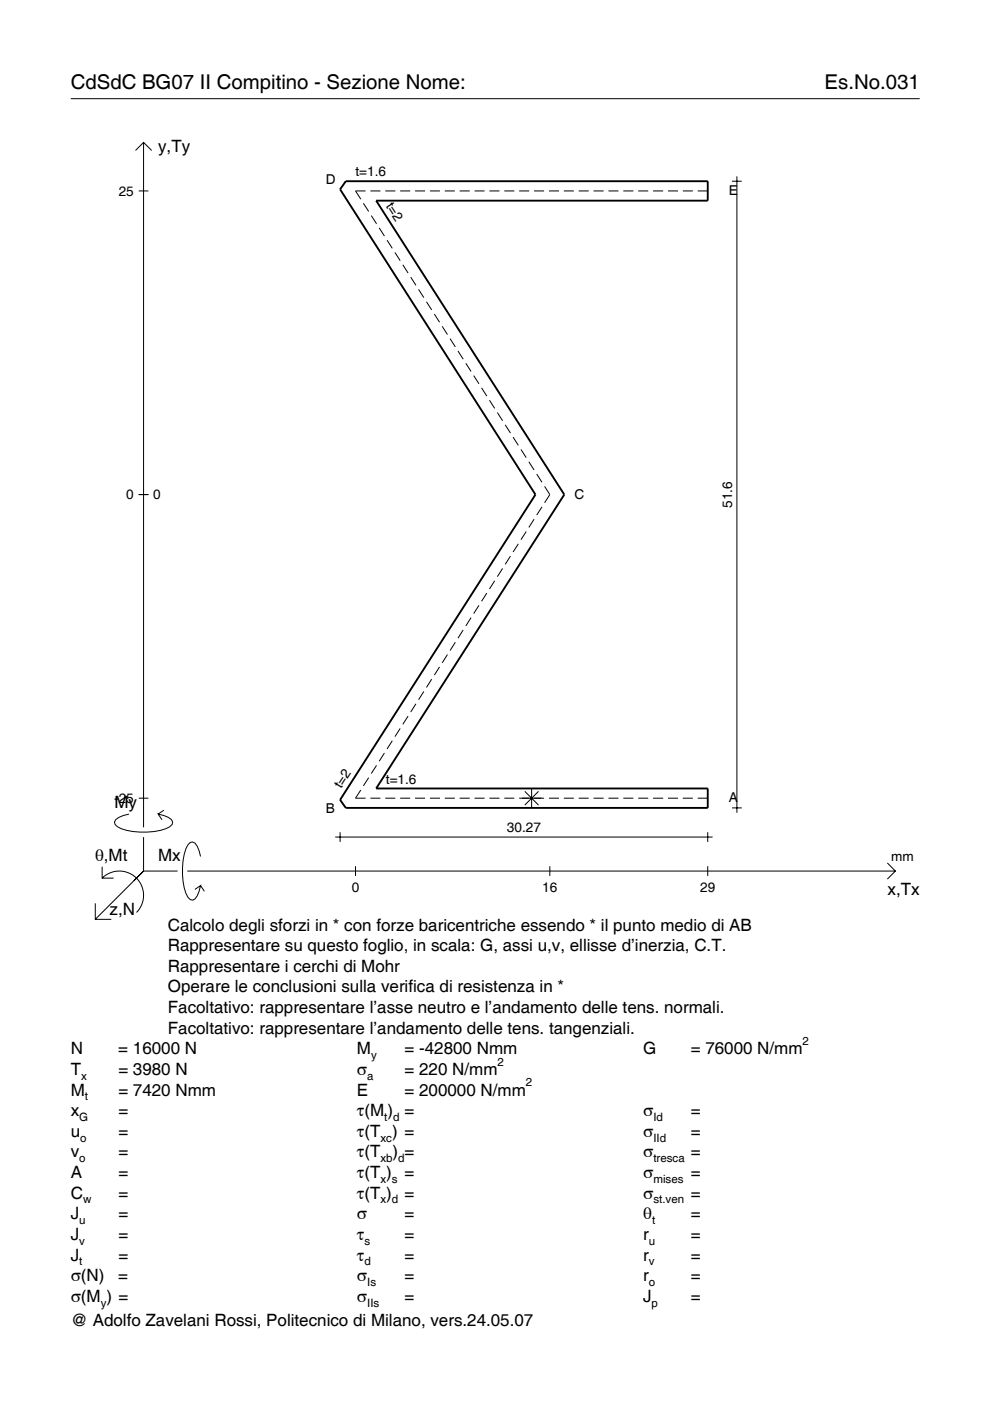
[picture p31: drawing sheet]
<svg xmlns="http://www.w3.org/2000/svg" width="210mm" height="297mm" viewBox="0 0 210 297" stroke-linecap="round" stroke-linejoin="round" font-family="sans-serif">
<defs><g id="words">
<g font-size="4.3">
<text x="15" y="18.9">CdSdC BG07 II Compitino - Sezione Nome:</text>
<text x="174.8" y="18.9">Es.No.031</text>
</g>
<g font-size="3.6">
<text x="33.5" y="32.3">y,Ty</text>
<text x="24.3" y="171.3">My</text>
<text x="20.1" y="182.6">θ,Mt</text>
<text x="33.5" y="182.6">Mx</text>
<text x="188.2" y="189.8">x,Tx</text>
<text x="23.2" y="193.9">z,N</text>
<text x="35.6" y="197.3">Calcolo degli sforzi in * con forze baricentriche essendo * il punto medio di AB</text>
<text x="35.6" y="201.7">Rappresentare su questo foglio, in scala: G, assi u,v, ellisse d’inerzia, C.T.</text>
<text x="35.6" y="206">Rappresentare i cerchi di Mohr</text>
<text x="35.6" y="210.4">Operare le conclusioni sulla verifica di resistenza in *</text>
<text x="35.6" y="214.8">Facoltativo: rappresentare l’asse neutro e l’andamento delle tens. normali.</text>
<text x="35.6" y="219.2">Facoltativo: rappresentare l’andamento delle tens. tangenziali.</text>
<text x="15" y="223.5">N</text>
<text x="15" y="227.9">T</text>
<text x="25.1" y="223.5">= 16000 N</text>
<text x="25.1" y="227.9">= 3980 N</text>
<text x="75.7" y="227.9">σ</text>
<text x="75.7" y="223.5">M</text>
<text x="85.8" y="223.5">= -42800 Nmm</text>
<text x="85.8" y="227.9">= 220 N/mm</text>
<text x="136.4" y="223.5">G</text>
<text x="146.5" y="223.5">= 76000 N/mm</text>
<text x="15" y="232.3">M</text>
<text x="25.1" y="232.3">= 7420 Nmm</text>
<text x="75.7" y="232.3">E</text>
<text x="85.8" y="232.3">= 200000 N/mm</text>
<text x="15" y="236.7">x</text>
<text x="25.1" y="236.7">=</text>
<text x="75.7" y="236.7">τ(M ) =</text>
<text x="136.4" y="236.7">σ</text>
<text x="146.5" y="236.7">=</text>
<text x="15" y="241">u</text>
<text x="15" y="245.4">v</text>
<text x="25.1" y="241">=</text>
<text x="25.1" y="245.4">=</text>
<text x="75.7" y="241">τ(T ) =</text>
<text x="75.7" y="245.4">τ(T</text>
<text x="83.3" y="245.4">) =</text>
<text x="136.4" y="241">σ</text>
<text x="136.4" y="245.4">σ</text>
<text x="146.5" y="241">=</text>
<text x="146.5" y="245.4">=</text>
<text x="15" y="249.8">A</text>
<text x="25.1" y="249.8">=</text>
<text x="75.7" y="249.8">τ(T )</text>
<text x="85.8" y="249.8">=</text>
<text x="136.4" y="249.8">σ</text>
<text x="146.5" y="249.8">=</text>
<text x="15" y="254.2">C</text>
<text x="25.1" y="254.2">=</text>
<text x="75.7" y="254.2">τ(T )</text>
<text x="85.8" y="254.2">=</text>
<text x="136.4" y="254.2">σ</text>
<text x="146.5" y="254.2">=</text>
<text x="15" y="258.5">J</text>
<text x="15" y="262.9">J</text>
<text x="25.1" y="258.5">=</text>
<text x="25.1" y="262.9">=</text>
<text x="75.7" y="258.5">σ</text>
<text x="75.7" y="262.9">τ</text>
<text x="85.8" y="258.5">=</text>
<text x="85.8" y="262.9">=</text>
<text x="136.4" y="258.5">θ</text>
<text x="136.4" y="262.9">r</text>
<text x="146.5" y="258.5">=</text>
<text x="146.5" y="262.9">=</text>
<text x="15" y="267.3">J</text>
<text x="25.1" y="267.3">=</text>
<text x="75.7" y="267.3">τ</text>
<text x="85.8" y="267.3">=</text>
<text x="136.4" y="267.3">r</text>
<text x="146.5" y="267.3">=</text>
<text x="15" y="271.7">σ(N)</text>
<text x="25.1" y="271.7">=</text>
<text x="75.7" y="271.7">σ</text>
<text x="85.8" y="271.7">=</text>
<text x="136.4" y="271.7">r</text>
<text x="146.5" y="271.7">=</text>
<text x="15" y="276">σ(M ) =</text>
<text x="15" y="281.2">@ Adolfo Zavelani Rossi, Politecnico di Milano, vers.24.05.07</text>
<text x="75.7" y="276">σ</text>
<text x="85.8" y="276">=</text>
<text x="136.4" y="276">J</text>
<text x="146.5" y="276">=</text>
</g>
<g font-size="2.9">
<text x="25.2" y="41.5">25</text>
<text x="69.1" y="39.1">D</text>
<text x="75.4" y="37.4">t=1.6</text>
<text x="154.5" y="41.4">E</text>
<text x="81.7" y="43.7" transform="rotate(57 81.7 43.7)">t=2</text>
<text x="26.8" y="105.9">0</text>
<text x="32.5" y="105.9">0</text>
<text x="121.8" y="105.8">C</text>
<text x="155.2" y="107.7" transform="rotate(-90 155.2 107.7)">51.6</text>
<text x="72.3" y="167.3" transform="rotate(-57 72.3 167.3)">t=2</text>
<text x="81.8" y="166.1">t=1.6</text>
<text x="24.2" y="170.2">-25</text>
<text x="69.1" y="172.4">B</text>
<text x="154.5" y="170.1">A</text>
<text x="107.5" y="176.4">30.27</text>
<text x="189" y="182.6">mm</text>
<text x="74.6" y="189.1">0</text>
<text x="115" y="189.1">16</text>
<text x="148.5" y="189.1">29</text>
</g>
<g font-size="2.4">
<text x="170.2" y="221.5">2</text>
<text x="78.7" y="224.5">y</text>
<text x="105.5" y="225.9">2</text>
<text x="17.2" y="228.9">x</text>
<text x="18" y="233.3">t</text>
<text x="77.9" y="228.9">a</text>
<text x="111.5" y="230.3">2</text>
<text x="16.8" y="237.7">G</text>
<text x="81.5" y="237.7">t d</text>
<text x="138.5" y="237.7">Id</text>
<text x="17" y="242">o</text>
<text x="80.7" y="242">xc</text>
<text x="138.5" y="242">IId</text>
<text x="16.8" y="246.4">o</text>
<text x="80.7" y="246.4">xb d</text>
<text x="80.7" y="250.8">x s</text>
<text x="138.5" y="246.4">tresca</text>
<text x="138.5" y="250.8">mises</text>
<text x="17.6" y="255.2">w</text>
<text x="80.7" y="255.2">x d</text>
<text x="138.5" y="255.2">st.ven</text>
<text x="16.8" y="259.5">u</text>
<text x="16.8" y="263.9">v</text>
<text x="77.3" y="263.9">s</text>
<text x="137.6" y="263.9">u</text>
<text x="138.2" y="259.5">t</text>
<text x="16.8" y="268.3">t</text>
<text x="77.3" y="268.3">d</text>
<text x="137.6" y="268.3">v</text>
<text x="77.9" y="272.7">Is</text>
<text x="137.6" y="272.7">o</text>
<text x="21.4" y="277">y</text>
<text x="77.9" y="277">IIs</text>
<text x="138.2" y="277">p</text>
</g>
</g></defs>
<g fill="none" stroke="#000" stroke-width=".21">
<path d="M15 20.9h180M28.7 31.9l1.7-1.7 1.8 1.7M30.4 30.2v145.2M155.2 38.4h2.1M156.2 37.4v134.9M29.4 40.5h2.1M77 43.1l1.2 1.7M77.5 40.5h-2.1l1.1 1.7M78.5 40.5h2.2M78.7 45.7l1.1 1.8M80.4 48.3l1.1 1.8M81.7 40.5h2.1"/>
<path d="M82.1 50.9l1.1 1.8M83.7 53.5l1.1 1.8M84.8 40.5h2.2M85.4 56.1l1.1 1.8M87.1 58.8l1.1 1.7M88 40.5h2.1M91.2 40.5h2.1M94.3 40.5h2.1M97.5 40.5h2.1M100.6 40.5h2.1M103.8 40.5h2.1M106.9 40.5h2.1"/>
<path d="M110.1 40.5h2.1M113.2 40.5h2.2M116.4 40.5h2.1M119.5 40.5h2.2M122.7 40.5h2.1M125.8 40.5h2.2M129 40.5h2.1M132.2 40.5h2.1M135.3 40.5h2.1M138.5 40.5h2.1M141.6 40.5h2.1M144.8 40.5h2.1"/>
<path d="M147.9 40.5h2.2M88.7 61.4l1.2 1.7M90.4 64l1.1 1.7M92.1 66.6l1.1 1.7M93.8 69.2l1.1 1.7M95.4 71.8l1.1 1.7M97.1 74.4l1.1 1.8M98.8 77l1.1 1.8M100.4 79.6l1.1 1.8M102.1 82.2l1.1 1.8M103.8 84.9l1.1 1.7M105.4 87.5l1.2 1.7"/>
<path d="M107.1 90.1l1.1 1.7M108.8 92.7l1.1 1.7M110.5 95.3l1.1 1.7M112.1 97.9l1.1 1.7M29.4 104.9h2.1M108.2 117.9l-1.1 1.8M109.9 115.3l-1.1 1.7M111.6 112.7l-1.1 1.7M113.2 110.1l-1.1 1.7M113.8 100.5l1.1 1.8M114.9 107.5l-1.1 1.7M115.5 103.1l1.1 1.8-1.1 1.7"/>
<path d="M94.9 138.8l-1.1 1.7M96.5 136.2l-1.1 1.7M98.2 133.6l-1.1 1.7M99.9 131l-1.1 1.7M101.5 128.3l-1.1 1.8M103.2 125.7l-1.1 1.8M104.9 123.1l-1.1 1.8M106.6 120.5l-1.2 1.8M81.5 159.7l-1.1 1.7M83.2 157.1l-1.1 1.7M84.8 154.4l-1.1 1.8M86.5 151.8l-1.1 1.8"/>
<path d="M88.2 149.2l-1.1 1.8M89.9 146.6l-1.2 1.8M91.5 144l-1.1 1.8M93.2 141.4l-1.1 1.7M27.3 172.6a3.6 3.6 0 0 0-3 1.7l.1 .5a5.7 5.7 0 0 0 3.8 1.5 13.3 13.3 0 0 0 7.8-1l.5-.5 .1-.5a3.6 3.6 0 0 0-3.1-1.7l.8 1.2M29.4 169.2h2.1M30.4 177.5v7.2M34.7 171.8l-1.2 .8M71.1 177.5h80M72.1 176.4v2.1M76.5 167.5l-1.1 1.7h2.1M78.2 164.9l-1.2 1.7"/>
<path d="M78.5 169.2h2.2M79.8 162.3l-1.1 1.7M81.7 169.2h2.1M84.8 169.2h2.2M88 169.2h2.1M91.2 169.2h2.1M94.3 169.2h2.1M97.5 169.2h2.1M100.6 169.2h2.1M103.8 169.2h2.1M106.9 169.2h2.1M110.1 169.2h5.3"/>
<path d="M111.3 167.8l2.9 2.9M112.7 167.2v4.1M114.2 167.8l-2.9 2.9M116.4 169.2h2.1M119.5 169.2h2.2M122.7 169.2h2.1M125.8 169.2h2.2M129 169.2h2.1M132.2 169.2h2.1M135.3 169.2h2.1M138.5 169.2h2.1M141.6 169.2h2.1"/>
<path d="M144.8 169.2h2.1M147.9 169.2h2.2M150.1 176.4v2.1M155.2 171.3h2.1M20.2 191.5v3.4h3.4M21.7 186.2a5.1 5.1 0 0 1 7.2 0 5.1 5.1 0 0 1 0 7.3M21.7 183.8v2.4h2.4M30.4 184.7l-10.2 10.2M30.4 184.7l-2 2M30.4 184.7h7.2M39.7 184.7h150.1M42.5 181.6a3.6 3.6 0 0 0-1.7-3.1l-.5 .1a5.7 5.7 0 0 0-1.5 3.8 13.3 13.3 0 0 0 1 7.8l.5 .5 .5 .2a3.6 3.6 0 0 0 1.7-3.1l-1.2 .8"/>
<path d="M42.5 187.8l.8 1.2M75.4 183.7v2M116.6 183.7v2M150.1 183.7v2M188.1 183l1.7 1.7-1.7 1.7"/>
</g>
<path d="M73.3 38.4h76.8v4.1h-70.3l39.8 62.4-39.8 62.3h70.3v4.1h-76.8l-1.2-1.7 41.4-64.7-41.4-64.8z" fill="none" stroke="#000" stroke-width=".4"/>
<use href="#words"/>
</svg>
